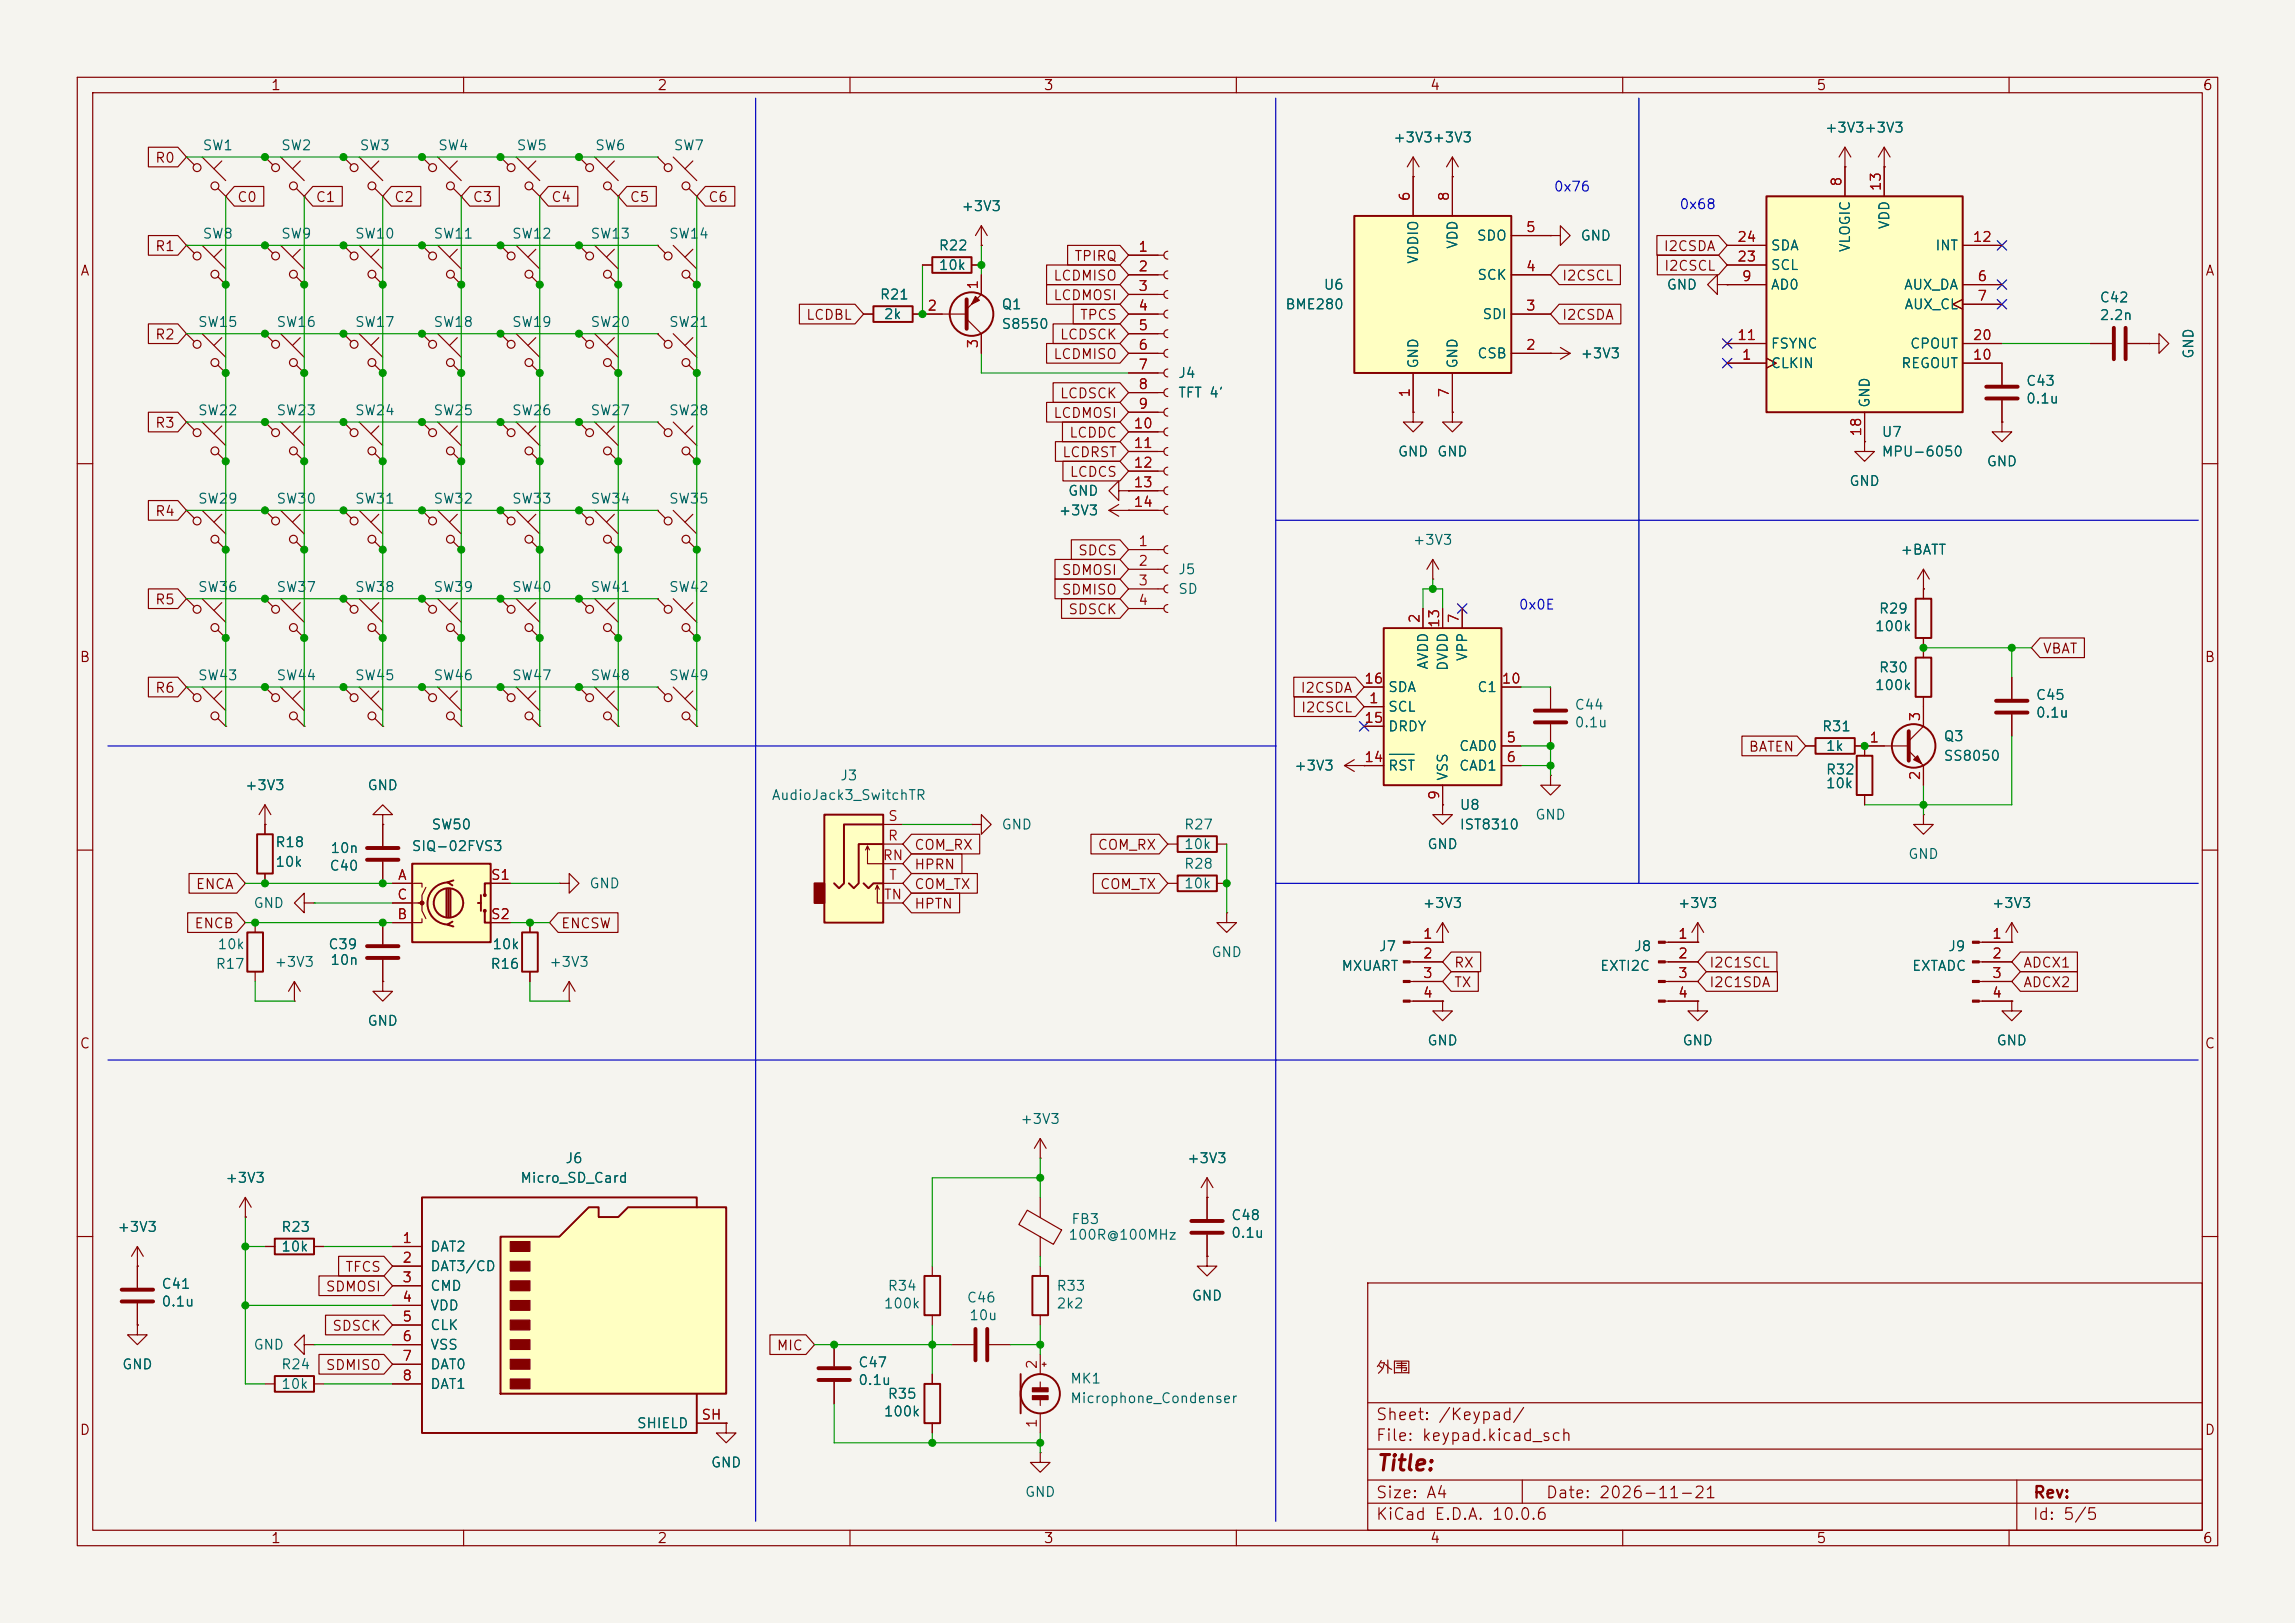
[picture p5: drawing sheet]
<svg xmlns="http://www.w3.org/2000/svg" width="297mm" height="210mm" viewBox="0 0 297 210" stroke-linecap="round" stroke-linejoin="round" font-family="sans-serif">
<defs><g id="words">
<text font-size="2" fill="#840000" x="178" y="190.8">Title:</text>
<g font-size="1.5" fill="#840000">
<text x="178" y="178.1">外围</text>
<text x="178" y="184.1">Sheet: /Keypad/</text>
<text x="178" y="186.8">File: keypad.kicad_sch</text>
<text x="178" y="197">KiCad E.D.A. 10.0.6</text>
<text x="178" y="194.2">Size: A4</text>
<text x="200" y="194.2">Date: 2026-11-21</text>
<text x="263" y="197">Id: 5/5</text>
<text x="263" y="194.2">Rev:</text>
</g>
<g font-size="1.3" fill="#840000">
<text x="35" y="12">1</text>
<text x="85" y="12">2</text>
<text x="135" y="12">3</text>
<text x="185" y="12">4</text>
<text x="235" y="12">5</text>
<text x="285" y="12">6</text>
<text x="20" y="21.4">R0</text>
<text x="30.6" y="26.5">C0</text>
<text x="40.8" y="26.5">C1</text>
<text x="50.9" y="26.5">C2</text>
<text x="61.1" y="26.5">C3</text>
<text x="71.3" y="26.5">C4</text>
<text x="81.4" y="26.5">C5</text>
<text x="91.6" y="26.5">C6</text>
<text x="10.3" y="36">A</text>
<text x="20" y="32.8">R1</text>
<text x="139" y="34.1">TPIRQ</text>
<text x="215.2" y="32.8">I2CSDA</text>
<text x="215.3" y="35.3">I2CSCL</text>
<text x="285.3" y="36">A</text>
<text x="104.2" y="41.7">LCDBL</text>
<text x="136.2" y="36.6">LCDMISO</text>
<text x="136.2" y="39.2">LCDMOSI</text>
<text x="139.7" y="41.7">TPCS</text>
<text x="202.1" y="36.6">I2CSCL</text>
<text x="202.1" y="41.7">I2CSDA</text>
<text x="20" y="44.2">R2</text>
<text x="136.2" y="46.8">LCDMISO</text>
<text x="137.1" y="44.2">LCDSCK</text>
<text x="137.1" y="51.9">LCDSCK</text>
<text x="20" y="55.7">R3</text>
<text x="136.2" y="54.4">LCDMOSI</text>
<text x="137.4" y="59.5">LCDRST</text>
<text x="138.3" y="56.9">LCDDC</text>
<text x="138.3" y="62">LCDCS</text>
<text x="20" y="67.1">R4</text>
<text x="137.3" y="74.7">SDMOSI</text>
<text x="137.3" y="77.3">SDMISO</text>
<text x="139.4" y="72.2">SDCS</text>
<text x="20" y="78.5">R5</text>
<text x="138.2" y="79.8">SDSCK</text>
<text x="10.2" y="86">B</text>
<text x="20" y="90">R6</text>
<text x="168.2" y="90">I2CSDA</text>
<text x="264.3" y="84.9">VBAT</text>
<text x="285.2" y="86">B</text>
<text x="168.3" y="92.5">I2CSCL</text>
<text x="226.2" y="97.6">BATEN</text>
<text x="118.2" y="112.8">HPRN</text>
<text x="118.2" y="110.3">COM_RX</text>
<text x="142" y="110.3">COM_RX</text>
<text x="25.3" y="115.4">ENCA</text>
<text x="118.2" y="117.9">HPTN</text>
<text x="118.2" y="115.4">COM_TX</text>
<text x="142.3" y="115.4">COM_TX</text>
<text x="25.1" y="120.4">ENCB</text>
<text x="72.5" y="120.4">ENCSW</text>
<text x="188.1" y="125.5">RX</text>
<text x="221.1" y="125.5">I2C1SCL</text>
<text x="261.8" y="125.5">ADCX1</text>
<text x="188.1" y="128.1">TX</text>
<text x="221.1" y="128.1">I2C1SDA</text>
<text x="261.8" y="128.1">ADCX2</text>
<text x="10.2" y="136">C</text>
<text x="285.2" y="136">C</text>
<text x="42.1" y="167.4">SDMOSI</text>
<text x="44.6" y="164.9">TFCS</text>
<text x="42.9" y="172.5">SDSCK</text>
<text x="42.1" y="177.6">SDMISO</text>
<text x="100.4" y="175">MIC</text>
<text x="10.2" y="186">D</text>
<text x="285.2" y="186">D</text>
<text x="35" y="200">1</text>
<text x="85" y="200">2</text>
<text x="135" y="200">3</text>
<text x="185" y="200">4</text>
<text x="235" y="200">5</text>
<text x="285" y="200">6</text>
</g>
<g font-size="1.3" fill="#006464">
<text x="236.1" y="17.5">+3V3+3V3</text>
<text x="26.1" y="19.8">SW1</text>
<text x="36.3" y="19.8">SW2</text>
<text x="46.5" y="19.8">SW3</text>
<text x="56.6" y="19.8">SW4</text>
<text x="66.8" y="19.8">SW5</text>
<text x="76.9" y="19.8">SW6</text>
<text x="87.1" y="19.8">SW7</text>
<text x="180.2" y="18.7">+3V3+3V3</text>
<text x="124.3" y="27.6">+3V3</text>
<text x="244.8" y="29.8" transform="rotate(-90 244.8 29.8)">VDD</text>
<text x="26.1" y="31.2">SW8</text>
<text x="36.3" y="31.2">SW9</text>
<text x="45.8" y="31.2">SW10</text>
<text x="56" y="31.2">SW11</text>
<text x="66.2" y="31.2">SW12</text>
<text x="76.3" y="31.2">SW13</text>
<text x="86.5" y="31.2">SW14</text>
<text x="121.4" y="32.7">R22</text>
<text x="121.4" y="35.3">10k</text>
<text x="183.8" y="34.2" transform="rotate(-90 183.8 34.2)">VDDIO</text>
<text x="188.9" y="32.3" transform="rotate(-90 188.9 32.3)">VDD</text>
<text x="191" y="31.4">SDO</text>
<text x="204.5" y="31.4">GND</text>
<text x="229.1" y="35.3">SCL</text>
<text x="229.1" y="32.7">SDA</text>
<text x="239.7" y="32.7" transform="rotate(-90 239.7 32.7)">VLOGIC</text>
<text x="250.4" y="32.7">INT</text>
<text x="113.8" y="39.1">R21</text>
<text x="114.3" y="41.6">2k</text>
<text x="129.5" y="40.3">Q1</text>
<text x="166.3" y="40.3">BME280</text>
<text x="171.2" y="37.8">U6</text>
<text x="191.1" y="36.5">SCK</text>
<text x="191.8" y="41.6">SDI</text>
<text x="215.6" y="37.8">GND</text>
<text x="229.1" y="37.8">AD0</text>
<text x="246.3" y="37.8">AUX_DA</text>
<text x="246.4" y="40.3">AUX_CL</text>
<text x="271.6" y="39.4">C42</text>
<text x="271.6" y="41.7">2.2n</text>
<text x="25.5" y="42.6">SW15</text>
<text x="35.7" y="42.6">SW16</text>
<text x="45.8" y="42.6">SW17</text>
<text x="56" y="42.6">SW18</text>
<text x="66.2" y="42.6">SW19</text>
<text x="76.3" y="42.6">SW20</text>
<text x="86.5" y="42.6">SW21</text>
<text x="129.5" y="42.9">S8550</text>
<text x="183.8" y="47.8" transform="rotate(-90 183.8 47.8)">GND</text>
<text x="188.9" y="47.8" transform="rotate(-90 188.9 47.8)">GND</text>
<text x="191.1" y="46.7">CSB</text>
<text x="204.5" y="46.7">+3V3</text>
<text x="229.1" y="48">CLKIN</text>
<text x="229.1" y="45.4">FSYNC</text>
<text x="245.9" y="48">REGOUT</text>
<text x="247.1" y="45.4">CPOUT</text>
<text x="284.2" y="46.5" transform="rotate(-90 284.2 46.5)">GND</text>
<text x="152.4" y="49.2">J4</text>
<text x="152.4" y="51.8">TFT 4'</text>
<text x="242.3" y="52.9" transform="rotate(-90 242.3 52.9)">GND</text>
<text x="262.1" y="50.2">C43</text>
<text x="262.1" y="52.5">0.1u</text>
<text x="25.5" y="54">SW22</text>
<text x="35.7" y="54">SW23</text>
<text x="45.8" y="54">SW24</text>
<text x="56" y="54">SW25</text>
<text x="66.2" y="54">SW26</text>
<text x="76.3" y="54">SW27</text>
<text x="86.5" y="54">SW28</text>
<text x="180.8" y="59.4">GND</text>
<text x="185.9" y="59.4">GND</text>
<text x="243.4" y="56.8">U7</text>
<text x="243.4" y="59.4">MPU-6050</text>
<text x="25.5" y="65.5">SW29</text>
<text x="35.7" y="65.5">SW30</text>
<text x="45.8" y="65.5">SW31</text>
<text x="56" y="65.5">SW32</text>
<text x="66.2" y="65.5">SW33</text>
<text x="76.3" y="65.5">SW34</text>
<text x="86.5" y="65.5">SW35</text>
<text x="138.1" y="64.5">GND</text>
<text x="239.2" y="63.2">GND</text>
<text x="257" y="60.7">GND</text>
<text x="136.9" y="67">+3V3</text>
<text x="182.8" y="70.8">+3V3</text>
<text x="25.5" y="76.9">SW36</text>
<text x="35.7" y="76.9">SW37</text>
<text x="45.8" y="76.9">SW38</text>
<text x="56" y="76.9">SW39</text>
<text x="66.2" y="76.9">SW40</text>
<text x="76.3" y="76.9">SW41</text>
<text x="86.5" y="76.9">SW42</text>
<text x="152.4" y="74.6">J5</text>
<text x="152.4" y="77.2">SD</text>
<text x="245.9" y="72.1">+BATT</text>
<text x="242.6" y="82">100k</text>
<text x="243.1" y="79.7">R29</text>
<text x="25.5" y="88.3">SW43</text>
<text x="35.7" y="88.3">SW44</text>
<text x="45.8" y="88.3">SW45</text>
<text x="56" y="88.3">SW46</text>
<text x="66.2" y="88.3">SW47</text>
<text x="76.3" y="88.3">SW48</text>
<text x="86.5" y="88.3">SW49</text>
<text x="179.6" y="89.9">SDA</text>
<text x="185.1" y="86.7" transform="rotate(-90 185.1 86.7)">AVDD</text>
<text x="187.7" y="86.9" transform="rotate(-90 187.7 86.9)">DVDD</text>
<text x="190.2" y="85.6" transform="rotate(-90 190.2 85.6)">VPP</text>
<text x="191.1" y="89.9">C1</text>
<text x="242.6" y="89.6">100k</text>
<text x="243.1" y="87.3">R30</text>
<text x="179.6" y="92.4">SCL</text>
<text x="179.6" y="94.9">DRDY</text>
<text x="203.7" y="92.1">C44</text>
<text x="203.7" y="94.4">0.1u</text>
<text x="235.7" y="94.9">R31</text>
<text x="263.4" y="90.9">C45</text>
<text x="263.4" y="93.2">0.1u</text>
<text x="108.6" y="101.3">J3</text>
<text x="167.4" y="100">+3V3</text>
<text x="179.6" y="100">RST</text>
<text x="187.7" y="101.1" transform="rotate(-90 187.7 101.1)">VSS</text>
<text x="188.7" y="97.5">CAD0</text>
<text x="188.7" y="100">CAD1</text>
<text x="236.2" y="100.5">R32</text>
<text x="236.2" y="97.5">1k</text>
<text x="251.4" y="96.2">Q3</text>
<text x="251.4" y="98.8">SS8050</text>
<text x="31.6" y="102.6">+3V3</text>
<text x="47.5" y="102.6">GND</text>
<text x="55.8" y="107.6">SW50</text>
<text x="99.8" y="103.8">AudioJack3_SwitchTR</text>
<text x="129.5" y="107.6">GND</text>
<text x="153.1" y="107.6">R27</text>
<text x="188.8" y="105.1">U8</text>
<text x="188.8" y="107.6">IST8310</text>
<text x="198.6" y="106.4">GND</text>
<text x="236.2" y="102.3">10k</text>
<text x="35.5" y="109.9">R18</text>
<text x="35.5" y="112.5">10k</text>
<text x="42.6" y="113">C40</text>
<text x="42.7" y="110.7">10n</text>
<text x="53.2" y="110.4">SIQ-02FVS3</text>
<text x="153.1" y="112.7">R28</text>
<text x="153.1" y="110.2">10k</text>
<text x="184.6" y="110.2">GND</text>
<text x="246.9" y="111.5">GND</text>
<text x="32.7" y="117.8">GND</text>
<text x="76.2" y="115.3">GND</text>
<text x="153.1" y="115.3">10k</text>
<text x="184" y="117.8">+3V3</text>
<text x="217" y="117.8">+3V3</text>
<text x="257.7" y="117.8">+3V3</text>
<text x="27.8" y="125.7">R17</text>
<text x="28.1" y="123.1">10k</text>
<text x="35.4" y="125.4">+3V3</text>
<text x="42.4" y="123.1">C39</text>
<text x="42.7" y="125.2">10n</text>
<text x="63.4" y="125.7">R16</text>
<text x="63.6" y="123.1">10k</text>
<text x="71" y="125.4">+3V3</text>
<text x="156.7" y="124.2">GND</text>
<text x="173.5" y="125.9">MXUART</text>
<text x="178.4" y="123.4">J7</text>
<text x="207" y="125.9">EXTI2C</text>
<text x="211.4" y="123.4">J8</text>
<text x="247.3" y="125.9">EXTADC</text>
<text x="252" y="123.4">J9</text>
<text x="47.5" y="133">GND</text>
<text x="184.6" y="135.6">GND</text>
<text x="217.6" y="135.6">GND</text>
<text x="258.3" y="135.6">GND</text>
<text x="132" y="145.7">+3V3</text>
<text x="29.1" y="153.4">+3V3</text>
<text x="67.2" y="153.4">Micro_SD_Card</text>
<text x="73.1" y="150.8">J6</text>
<text x="153.5" y="150.8">+3V3</text>
<text x="15.1" y="159.7">+3V3</text>
<text x="36.3" y="159.7">R23</text>
<text x="138.2" y="160.7">100R@100MHz</text>
<text x="138.6" y="158.7">FB3</text>
<text x="159.2" y="158.2">C48</text>
<text x="159.2" y="160.5">0.1u</text>
<text x="20.8" y="167.1">C41</text>
<text x="36.3" y="162.3">10k</text>
<text x="55.6" y="162.3">DAT2</text>
<text x="55.6" y="164.8">DAT3/CD</text>
<text x="55.6" y="167.3">CMD</text>
<text x="114.8" y="167.3">R34</text>
<text x="136.6" y="167.3">R33</text>
<text x="20.8" y="169.4">0.1u</text>
<text x="55.6" y="169.9">VDD</text>
<text x="55.6" y="172.4">CLK</text>
<text x="114.3" y="169.6">100k</text>
<text x="125" y="168.9">C46</text>
<text x="125.3" y="171.1">10u</text>
<text x="136.6" y="169.6">2k2</text>
<text x="154.1" y="168.6">GND</text>
<text x="15.7" y="177.5">GND</text>
<text x="32.7" y="175">GND</text>
<text x="36.3" y="177.5">R24</text>
<text x="55.6" y="175">VSS</text>
<text x="55.6" y="177.5">DAT0</text>
<text x="111" y="177.2">C47</text>
<text x="111" y="179.5">0.1u</text>
<text x="138.4" y="179.3">MK1</text>
<text x="36.3" y="180">10k</text>
<text x="55.6" y="180">DAT1</text>
<text x="82.3" y="185.1">SHIELD</text>
<text x="114.3" y="183.6">100k</text>
<text x="114.8" y="181.3">R35</text>
<text x="138.4" y="181.9">Microphone_Condenser</text>
<text x="91.9" y="190.2">GND</text>
<text x="132.6" y="194">GND</text>
</g>
<g font-size="1.3" fill="#a90000">
<text x="182.7" y="26.1" transform="rotate(-90 182.7 26.1)">6</text>
<text x="187.8" y="26.1" transform="rotate(-90 187.8 26.1)">8</text>
<text x="238.6" y="24.2" transform="rotate(-90 238.6 24.2)">8</text>
<text x="243.7" y="24.8" transform="rotate(-90 243.7 24.8)">13</text>
<text x="147.2" y="32.9">1</text>
<text x="147.2" y="35.4">2</text>
<text x="197.4" y="35.4">4</text>
<text x="197.4" y="30.3">5</text>
<text x="224.7" y="34.2">23</text>
<text x="224.7" y="31.6">24</text>
<text x="255.2" y="31.6">12</text>
<text x="119.9" y="40.5">2</text>
<text x="126.9" y="37.6" transform="rotate(-90 126.9 37.6)">1</text>
<text x="147.2" y="38">3</text>
<text x="147.2" y="40.5">4</text>
<text x="197.4" y="40.5">3</text>
<text x="225.3" y="36.7">9</text>
<text x="255.8" y="36.7">6</text>
<text x="255.8" y="39.2">7</text>
<text x="126.9" y="45.2" transform="rotate(-90 126.9 45.2)">3</text>
<text x="147.2" y="43">5</text>
<text x="147.2" y="45.6">6</text>
<text x="197.4" y="45.6">2</text>
<text x="224.7" y="44.3">11</text>
<text x="225.3" y="46.9">1</text>
<text x="255.2" y="46.9">10</text>
<text x="255.2" y="44.3">20</text>
<text x="147.2" y="48.1">7</text>
<text x="147.2" y="50.7">8</text>
<text x="147.2" y="53.2">9</text>
<text x="182.7" y="51.5" transform="rotate(-90 182.7 51.5)">1</text>
<text x="187.8" y="51.5" transform="rotate(-90 187.8 51.5)">7</text>
<text x="146.6" y="55.7">10</text>
<text x="146.6" y="58.3">11</text>
<text x="241.2" y="56.6" transform="rotate(-90 241.2 56.6)">18</text>
<text x="146.6" y="60.8">12</text>
<text x="146.6" y="63.4">13</text>
<text x="146.6" y="65.9">14</text>
<text x="147.2" y="71">1</text>
<text x="147.2" y="73.5">2</text>
<text x="147.2" y="76.1">3</text>
<text x="147.2" y="78.6">4</text>
<text x="184" y="80.7" transform="rotate(-90 184 80.7)">2</text>
<text x="186.6" y="81.3" transform="rotate(-90 186.6 81.3)">13</text>
<text x="189.1" y="80.7" transform="rotate(-90 189.1 80.7)">7</text>
<text x="176.5" y="88.8">16</text>
<text x="194.2" y="88.8">10</text>
<text x="176.5" y="93.8">15</text>
<text x="177.1" y="91.3">1</text>
<text x="248.8" y="93.4" transform="rotate(-90 248.8 93.4)">3</text>
<text x="176.5" y="98.9">14</text>
<text x="194.8" y="96.4">5</text>
<text x="194.8" y="98.9">6</text>
<text x="241.8" y="96.4">1</text>
<text x="248.8" y="101.1" transform="rotate(-90 248.8 101.1)">2</text>
<text x="114.8" y="106.5">S</text>
<text x="186.6" y="103.6" transform="rotate(-90 186.6 103.6)">9</text>
<text x="114.1" y="111.6">RN</text>
<text x="114.8" y="109.1">R</text>
<text x="51.3" y="119.2">B</text>
<text x="51.3" y="116.7">C</text>
<text x="51.4" y="114.2">A</text>
<text x="63.4" y="114.2">S1</text>
<text x="63.4" y="119.2">S2</text>
<text x="114.3" y="116.7">TN</text>
<text x="115" y="114.2">T</text>
<text x="184.1" y="121.8">1</text>
<text x="184.1" y="124.3">2</text>
<text x="217.1" y="121.8">1</text>
<text x="217.1" y="124.3">2</text>
<text x="257.7" y="121.8">1</text>
<text x="257.7" y="124.3">2</text>
<text x="184.1" y="126.9">3</text>
<text x="184.1" y="129.4">4</text>
<text x="217.1" y="126.9">3</text>
<text x="217.1" y="129.4">4</text>
<text x="257.7" y="126.9">3</text>
<text x="257.7" y="129.4">4</text>
<text x="52" y="161.2">1</text>
<text x="52" y="163.7">2</text>
<text x="52" y="166.2">3</text>
<text x="52" y="168.8">4</text>
<text x="52" y="171.3">5</text>
<text x="52" y="173.9">6</text>
<text x="52" y="176.4">7</text>
<text x="52" y="178.9">8</text>
<text x="134.5" y="177.3" transform="rotate(-90 134.5 177.3)">2</text>
<text x="90.7" y="184">SH</text>
<text x="134.5" y="184.9" transform="rotate(-90 134.5 184.9)">1</text>
</g>
<g font-size="1.3" fill="#0000c2">
<text x="201" y="25.1">0x76</text>
<text x="217.3" y="27.4">0x68</text>
<text x="196.5" y="79.2">0x0E</text>
</g>
</g></defs>
<path d="M0 0h297v210h-297z" fill="#f5f4ef" stroke="#f5f4ef" stroke-width=".13"/>
<g fill="none" stroke="#840000" stroke-width=".15">
<path d="M10 10h277v190h-277zM12 12h273v186h-273zM60 10v2M110 10v2M160 10v2M210 10v2M260 10v2M10 60h2M285 60h2M10 110h2M285 110h2M10 160h2"/>
<path d="M177 166h108v32h-108zM285 160h2M60 198v2M110 198v2M160 198v2M177 194.5h108M177 191.5h108M177 187.5h108M177 181.5h108M197 191.5v3M210 198v2M260 198v2"/>
<path d="M261 191.5v6.5"/>
</g>
<path d="M228.6 25.4h25.4v27.9h-25.4z" fill="#ffffc2"/>
<path d="M228.6 25.4h25.4v27.9h-25.4zM247.9 77.5h2v5.1h-2z" fill="none" stroke="#840000" stroke-width=".25"/>
<g fill="none" stroke="#840000" stroke-width=".15">
<path d="M238.8 19.1v6.3M238.8 19.1l-.8 1.2M238.8 19.1l.7 1.2M243.8 19.1v6.3M243.8 19.1l-.7 1.2M243.8 19.1l.8 1.2M34.3 31.8l1 1M34.3 31.8h.1M34.3 20.3l1 1M34.3 20.3h.1M36.3 31.8l3.1 3M36.3 20.3l3.1 3.1"/>
<path d="M38.4 35.8l1 1M38.4 24.4l1 1M38.9 32.3l-1.1 1M38.9 20.8l-1.1 1M39.4 36.8h.1M39.4 25.4h.1M222.2 36.8v-1.2l-1.2 1.2 1.2 1.3v-1.3h1.3M223.5 36.8h.1M223.5 36.8h5.1M223.5 31.8h5.1M223.5 34.3h5.1M238.8 21.6h.1"/>
<path d="M243.8 21.6h.1M254 38.7l-1.3 .7 1.3 .6M254 36.8h5.1M254 39.4h5.1M254 31.8h5.1M24.1 54.6l1 1M24.1 54.6h.1M26.2 54.6l3 3.1M28.2 58.7l1 1M28.7 55.1l-1 1M29.2 59.7h.1M54.6 54.6l1 1"/>
<path d="M54.6 54.6h.1M56.6 54.6l3.1 3.1M58.7 58.7l1 1M59.2 55.1l-1 1M59.7 59.7h.1M64.8 54.6l1 1M64.8 54.6h.1M66.8 54.6l3 3.1M68.8 58.7l1 1M69.3 55.1l-1 1M69.8 59.7h.1M74.9 54.6l1 1"/>
<path d="M74.9 54.6h.1M74.9 43.2l1 1M74.9 43.2h.1M77 54.6l3 3.1M77 43.2l3 3M79 58.7l1 1M79 47.2l1 1.1M79.5 55.1l-1 1M79.5 43.7l-1 1M80 59.7h.1M80 48.3h.1M85.1 54.6l1 1"/>
<path d="M85.1 54.6h.1M85.1 43.2l1 1M85.1 43.2h.1M87.1 54.6l3.1 3.1M87.1 43.2l3.1 3M89.2 58.7l1 1M89.2 47.2l1 1.1M89.7 55.1l-1.1 1M89.7 43.7l-1.1 1M90.2 59.7h.1M90.2 48.3h.1M223.5 47h5.1"/>
<path d="M223.5 44.5h5.1M228.6 46.4l1.3 .6-1.3 .6M241.3 57.2v1.2h1.3l-1.3 1.3-1.3-1.3h1.3M241.3 57.2h.1M241.3 53.3v3.9M254 47h5.1v2.8M254 44.5h5.1M259.1 54.6v1.3h1.2l-1.2 1.3-1.3-1.3h1.3M259.1 54.6h.1M259.1 51.8v2.8M278.1 44.5h1.3v-1.3l1.3 1.3-1.3 1.2v-1.2M278.1 44.5h.1"/>
<path d="M44.4 77.5l1.1 1M44.4 77.5h.1M46.5 77.5l3 3M49 78l-1 1M74.9 66l1 1.1M74.9 66h.1M77 66l3 3.1M79 70.1l1 1M79.5 66.5l-1 1.1M80 71.1h.1M85.1 66l1 1.1M85.1 66h.1"/>
<path d="M87.1 66l3.1 3.1M89.2 70.1l1 1M89.7 66.5l-1.1 1.1M90.2 71.1h.1M248.9 76.2v1.3M48.5 81.5l1 1.1M49.5 82.6h.1M248.9 82.6v1.2"/>
<circle cx="35.7" cy="33.1" r=".51"/>
<circle cx="35.7" cy="21.7" r=".51"/>
<circle cx="38" cy="35.5" r=".51"/>
<circle cx="38" cy="24.1" r=".51"/>
<circle cx="25.5" cy="56" r=".51"/>
<circle cx="27.8" cy="58.3" r=".51"/>
<circle cx="56" cy="56" r=".51"/>
<circle cx="58.3" cy="58.3" r=".51"/>
<circle cx="66.1" cy="56" r=".51"/>
<circle cx="68.5" cy="58.3" r=".51"/>
<circle cx="76.3" cy="44.6" r=".51"/>
<circle cx="76.3" cy="56" r=".51"/>
<circle cx="78.6" cy="58.3" r=".51"/>
<circle cx="78.6" cy="46.9" r=".51"/>
<circle cx="86.5" cy="56" r=".51"/>
<circle cx="86.5" cy="44.6" r=".51"/>
<circle cx="88.8" cy="46.9" r=".51"/>
<circle cx="88.8" cy="58.3" r=".51"/>
<circle cx="45.8" cy="78.8" r=".51"/>
<circle cx="76.3" cy="67.4" r=".51"/>
<circle cx="78.6" cy="69.8" r=".51"/>
<circle cx="86.5" cy="67.4" r=".51"/>
<circle cx="88.8" cy="69.8" r=".51"/>
<circle cx="48.1" cy="81.2" r=".51"/>
</g>
<path d="M257 50h4.1M257 51.6h4.1" fill="none" stroke="#840000" stroke-width=".51"/>
<path d="M64.8 160h7.6l3.8-3.8h1.3v1.3h2.5l1.3-1.3h12.7v24.1h-29.2z" fill="#ffffc2"/>
<path d="M32 120.7h2v5h-2zM67.6 120.7h2v5h-2zM90.2 156.2v-1.3h-35.6v30.5h35.6v-5.1M35.6 178.1h5v2h-5zM64.8 160h7.6l3.8-3.8h1.3v1.3h2.5l1.3-1.3h12.7v24.1h-29.2zM119.6 165.1h2.1v5.1h-2.1zM119.6 179.1h2.1v5.1h-2.1z" fill="none" stroke="#840000" stroke-width=".25"/>
<g fill="#840000" stroke="#840000" stroke-width=".15">
<path d="M66 160.7h2.6v1.2h-2.6z"/>
<path d="M66 163.2h2.6v1.3h-2.6z"/>
<path d="M66 165.7h2.6v1.3h-2.6z"/>
<path d="M66 168.3h2.6v1.2h-2.6z"/>
<path d="M66 170.8h2.6v1.3h-2.6z"/>
<path d="M66 173.4h2.6v1.2h-2.6z"/>
<path d="M66 175.9h2.6v1.3h-2.6z"/>
<path d="M66 178.4h2.6v1.3h-2.6z"/>
</g>
<g fill="none" stroke="#840000" stroke-width=".15">
<path d="M24.1 20.3l1 1M24.1 20.3h.1M26.2 20.3l3 3.1M28.2 24.4l1 1M28.7 20.8l-1 1M29.2 25.4h.1M64.8 20.3l1 1M64.8 20.3h.1M64.8 31.8l1 1M64.8 31.8h.1M66.8 20.3l3 3.1M66.8 31.8l3 3"/>
<path d="M68.8 24.4l1 1M68.8 35.8l1 1M69.3 20.8l-1 1M69.3 32.3l-1 1M69.8 25.4h.1M69.8 36.8h.1M74.9 31.8l1 1M74.9 31.8h.1M74.9 20.3l1 1M74.9 20.3h.1M77 31.8l3 3M77 20.3l3 3.1"/>
<path d="M79 35.8l1 1M79 24.4l1 1M79.5 32.3l-1 1M79.5 20.8l-1 1M80 36.8h.1M80 25.4h.1M85.1 31.8l1 1M85.1 31.8h.1M85.1 20.3l1 1M85.1 20.3h.1M87.1 31.8l3.1 3M87.1 20.3l3.1 3.1"/>
<path d="M89.2 35.8l1 1M89.2 24.4l1 1M89.7 32.3l-1.1 1M89.7 20.8l-1.1 1M90.2 36.8h.1M90.2 25.4h.1M200.7 30.5h1.2v-1.3l1.3 1.3-1.3 1.3v-1.3M200.7 30.5h.1M44.4 54.6l1.1 1M44.4 54.6h.1M46.5 54.6l3 3.1M48.5 58.7l1 1"/>
<path d="M49 55.1l-1 1M49.5 59.7h.1M54.6 43.2l1 1M54.6 43.2h.1M56.6 43.2l3.1 3M58.7 47.2l1 1.1M59.2 43.7l-1 1M59.7 48.3h.1M64.8 43.2l1 1M64.8 43.2h.1M66.8 43.2l3 3M68.8 47.2l1 1.1"/>
<path d="M69.3 43.7l-1 1M69.8 48.3h.1M200.7 45.7h.1M200.7 45.7h2.5M201.9 45l1.3 .7M203.2 45.7l-1.3 .8M270.5 44.5h2.8M275.3 44.5h2.8M54.6 66l1 1.1M54.6 66h.1M56.6 66l3.1 3.1M58.7 70.1l1 1"/>
<path d="M59.2 66.5l-1 1.1M59.7 71.1h.1M64.8 66l1 1.1M64.8 66h.1M66.8 66l3 3.1M68.8 70.1l1 1M69.3 66.5l-1 1.1M69.8 71.1h.1M248.9 76.2h.1M248.9 73.7l-.7 1.2M248.9 73.7l.8 1.2M248.9 73.7v2.5"/>
<path d="M24.1 88.9l1 1M24.1 88.9h.1M26.2 88.9l3 3M28.2 93l1 1M28.7 89.4l-1 1M29.2 94h.1M33 119.4v1.3M39.4 116.8v-1.2l-1.3 1.2 1.3 1.3v-1.3h1.2M40.6 116.8h.1M49.5 119.4v2.8M68.6 119.4v1.3M33 125.7v1.3"/>
<path d="M38.1 129.5h.1M38.1 127l-.8 1.3M38.1 127l.8 1.3M38.1 127v2.5M49.5 124.2v2.8M68.6 125.7v1.3M73.7 129.5h.1M73.7 127l-.8 1.3M73.7 127l.7 1.3M73.7 127v2.5M34.3 179.1h1.3M40.6 179.1h1.3"/>
<path d="M50.8 161.3h3.8M50.8 163.8h3.8M50.8 166.4h3.8M50.8 168.9h3.8M50.8 171.5h3.8M50.8 174h3.8M50.8 176.5h3.8M50.8 179.1h3.8M120.6 163.8v1.3M120.6 170.2v1.3M120.6 177.8v1.3M90.2 184.2h3.8"/>
<path d="M94 184.2v1.2h1.2l-1.2 1.3-1.3-1.3h1.3M94 184.2h.1M120.6 184.2v1.2"/>
<circle cx="25.5" cy="21.7" r=".51"/>
<circle cx="27.8" cy="24.1" r=".51"/>
<circle cx="66.1" cy="33.1" r=".51"/>
<circle cx="66.1" cy="21.7" r=".51"/>
<circle cx="68.5" cy="35.5" r=".51"/>
<circle cx="68.5" cy="24.1" r=".51"/>
<circle cx="76.3" cy="33.1" r=".51"/>
<circle cx="76.3" cy="21.7" r=".51"/>
<circle cx="78.6" cy="35.5" r=".51"/>
<circle cx="78.6" cy="24.1" r=".51"/>
<circle cx="86.5" cy="33.1" r=".51"/>
<circle cx="86.5" cy="21.7" r=".51"/>
<circle cx="88.8" cy="24.1" r=".51"/>
<circle cx="88.8" cy="35.5" r=".51"/>
<circle cx="45.8" cy="56" r=".51"/>
<circle cx="48.1" cy="58.3" r=".51"/>
<circle cx="56" cy="44.6" r=".51"/>
<circle cx="58.3" cy="46.9" r=".51"/>
<circle cx="66.1" cy="44.6" r=".51"/>
<circle cx="68.5" cy="46.9" r=".51"/>
<circle cx="56" cy="67.4" r=".51"/>
<circle cx="58.3" cy="69.8" r=".51"/>
<circle cx="66.1" cy="67.4" r=".51"/>
<circle cx="68.5" cy="69.8" r=".51"/>
<circle cx="25.5" cy="90.3" r=".51"/>
<circle cx="27.8" cy="92.6" r=".51"/>
</g>
<path d="M273.6 42.4v4.1M275.1 42.4v4.1M47.5 122.4h4.1M47.5 124h4.1" fill="none" stroke="#840000" stroke-width=".51"/>
<path d="M53.3 111.8h10.2v10.1h-10.2z" fill="#ffffc2"/>
<g fill="none" stroke="#840000" stroke-width=".25">
<path d="M33.3 108h2v5h-2zM53.3 111.8h10.2v10.1h-10.2zM57.8 115.1v3.5M58 114.2a2.73 2.73 0 0 0-2.7 2.7 2.73 2.73 0 0 0 2.7 2.7M58 115.1v3.5M58.3 115.1v3.5M58.5 119.3l-.6 .3 .8 .3M58.7 113.9l-.8 .3 .6 .4M61.8 116.8h.4M62.2 115.8v2.1M62.7 117.9v1.5h.8M63.5 114.3h-.8v1.5"/>
<circle cx="58" cy="116.8" r="1.9"/>
<circle cx="62.7" cy="117.9" r=".13"/>
<circle cx="62.7" cy="115.8" r=".13"/>
</g>
<g fill="none" stroke="#840000" stroke-width=".15">
<path d="M24.1 31.8l1 1M24.1 31.8h.1M26.2 31.8l3 3M28.2 35.8l1 1M28.7 32.3l-1 1M29.2 36.8h.1M44.4 31.8l1.1 1M44.4 31.8h.1M44.4 20.3l1.1 1M44.4 20.3h.1M46.5 31.8l3 3M46.5 20.3l3 3.1"/>
<path d="M48.5 35.8l1 1M48.5 24.4l1 1M49 32.3l-1 1M49 20.8l-1 1M49.5 36.8h.1M49.5 25.4h.1M54.6 20.3l1 1M54.6 20.3h.1M54.6 31.8l1 1M54.6 31.8h.1M56.6 20.3l3.1 3.1M56.6 31.8l3.1 3"/>
<path d="M58.7 24.4l1 1M58.7 35.8l1 1M59.2 20.8l-1 1M59.2 32.3l-1 1M59.7 25.4h.1M59.7 36.8h.1M24.1 43.2l1 1M24.1 43.2h.1M26.2 43.2l3 3M28.2 47.2l1 1.1M28.7 43.7l-1 1M29.2 48.3h.1"/>
<path d="M34.3 54.6l1 1M34.3 54.6h.1M34.3 43.2l1 1M34.3 43.2h.1M36.3 54.6l3.1 3.1M36.3 43.2l3.1 3M38.4 58.7l1 1M38.4 47.2l1 1.1M38.9 55.1l-1.1 1M38.9 43.7l-1.1 1M39.4 59.7h.1M39.4 48.3h.1"/>
<path d="M44.4 43.2l1.1 1M44.4 43.2h.1M46.5 43.2l3 3M48.5 47.2l1 1.1M49 43.7l-1 1M49.5 48.3h.1M182.9 53.3v1.3h1.2l-1.2 1.3-1.3-1.3h1.3M182.9 53.3h.1M24.1 77.5l1 1M24.1 77.5h.1M24.1 66l1 1.1M24.1 66h.1"/>
<path d="M26.2 77.5l3 3M26.2 66l3 3.1M28.2 70.1l1 1M28.7 78l-1 1M28.7 66.5l-1 1.1M29.2 71.1h.1M34.3 77.5l1 1M34.3 77.5h.1M34.3 66l1 1.1M34.3 66h.1M36.3 77.5l3.1 3M36.3 66l3.1 3.1"/>
<path d="M38.4 70.1l1 1M38.9 78l-1.1 1M38.9 66.5l-1.1 1.1M39.4 71.1h.1M44.4 66l1.1 1.1M44.4 66h.1M46.5 66l3 3.1M48.5 70.1l1 1M49 66.5l-1 1.1M49.5 71.1h.1M54.6 77.5l1 1M54.6 77.5h.1"/>
<path d="M56.6 77.5l3.1 3M59.2 78l-1 1M64.8 77.5l1 1M64.8 77.5h.1M66.8 77.5l3 3M69.3 78l-1 1M74.9 77.5l1 1M74.9 77.5h.1M77 77.5l3 3M79.5 78l-1 1M85.1 77.5l1 1M85.1 77.5h.1"/>
<path d="M87.1 77.5l3.1 3M89.7 78l-1.1 1M28.2 81.5l1 1.1M29.2 82.6h.1M34.3 88.9l1 1M34.3 88.9h.1M36.3 88.9l3.1 3M38.4 93l1 1M38.4 81.5l1 1.1M38.9 89.4l-1.1 1M39.4 94h.1M39.4 82.6h.1"/>
<path d="M44.4 88.9l1.1 1M44.4 88.9h.1M46.5 88.9l3 3M48.5 93l1 1M49 89.4l-1 1M49.5 94h.1M54.6 88.9l1 1M54.6 88.9h.1M56.6 88.9l3.1 3M58.7 81.5l1 1.1M58.7 93l1 1M59.2 89.4l-1 1"/>
<path d="M59.7 82.6h.1M59.7 94h.1M64.8 88.9l1 1M64.8 88.9h.1M66.8 88.9l3 3M68.8 81.5l1 1.1M68.8 93l1 1M69.3 89.4l-1 1M69.8 82.6h.1M69.8 94h.1M74.9 88.9l1 1M74.9 88.9h.1"/>
<path d="M77 88.9l3 3M79 81.5l1 1.1M79 93l1 1M79.5 89.4l-1 1M80 82.6h.1M80 94h.1M85.1 88.9l1 1M85.1 88.9h.1M87.1 88.9l3.1 3M89.2 81.5l1 1.1M89.2 93l1 1M89.7 89.4l-1.1 1"/>
<path d="M90.2 82.6h.1M90.2 94h.1M34.3 106.7h.1M34.3 104.1v3.9M34.3 113v1.3M34.3 104.1l-.8 1.3M34.3 104.1l.8 1.3M49.5 105.4h1.3l-1.3-1.3-1.2 1.3h1.2v1.3M49.5 106.7h.1M49.5 106.7v2.8M49.5 111.5v2.8M50.8 114.3h3.8v.5"/>
<path d="M50.8 116.8h3.8v1.1l.5 1M54.6 118.9v.5h-3.8M55.1 114.8l-.5 1v1h-.5M63.5 114.3h2.5M63.5 119.4h2.5M72.4 114.3h1.3v-1.3l1.2 1.3-1.2 1.3v-1.3M72.4 114.3h.1M107.9 174v2.8M107.9 178.8v2.8M123.2 174h2.8M128 174h2.8"/>
<circle cx="25.5" cy="33.1" r=".51"/>
<circle cx="27.8" cy="35.5" r=".51"/>
<circle cx="45.8" cy="33.1" r=".51"/>
<circle cx="45.8" cy="21.7" r=".51"/>
<circle cx="48.1" cy="24.1" r=".51"/>
<circle cx="48.1" cy="35.5" r=".51"/>
<circle cx="56" cy="33.1" r=".51"/>
<circle cx="56" cy="21.7" r=".51"/>
<circle cx="58.3" cy="35.5" r=".51"/>
<circle cx="58.3" cy="24.1" r=".51"/>
<circle cx="25.5" cy="44.6" r=".51"/>
<circle cx="27.8" cy="46.9" r=".51"/>
<circle cx="35.7" cy="44.6" r=".51"/>
<circle cx="35.7" cy="56" r=".51"/>
<circle cx="38" cy="58.3" r=".51"/>
<circle cx="38" cy="46.9" r=".51"/>
<circle cx="45.8" cy="44.6" r=".51"/>
<circle cx="48.1" cy="46.9" r=".51"/>
<circle cx="25.5" cy="67.4" r=".51"/>
<circle cx="25.5" cy="78.8" r=".51"/>
<circle cx="27.8" cy="69.8" r=".51"/>
<circle cx="35.7" cy="67.4" r=".51"/>
<circle cx="35.7" cy="78.8" r=".51"/>
<circle cx="38" cy="69.8" r=".51"/>
<circle cx="45.8" cy="67.4" r=".51"/>
<circle cx="48.1" cy="69.8" r=".51"/>
<circle cx="56" cy="78.8" r=".51"/>
<circle cx="66.1" cy="78.8" r=".51"/>
<circle cx="76.3" cy="78.8" r=".51"/>
<circle cx="86.5" cy="78.8" r=".51"/>
<circle cx="27.8" cy="81.2" r=".51"/>
<circle cx="35.7" cy="90.3" r=".51"/>
<circle cx="38" cy="92.6" r=".51"/>
<circle cx="38" cy="81.2" r=".51"/>
<circle cx="45.8" cy="90.3" r=".51"/>
<circle cx="48.1" cy="92.6" r=".51"/>
<circle cx="56" cy="90.3" r=".51"/>
<circle cx="58.3" cy="81.2" r=".51"/>
<circle cx="58.3" cy="92.6" r=".51"/>
<circle cx="66.1" cy="90.3" r=".51"/>
<circle cx="68.5" cy="81.2" r=".51"/>
<circle cx="68.5" cy="92.6" r=".51"/>
<circle cx="76.3" cy="90.3" r=".51"/>
<circle cx="78.6" cy="92.6" r=".51"/>
<circle cx="78.6" cy="81.2" r=".51"/>
<circle cx="86.5" cy="90.3" r=".51"/>
<circle cx="88.8" cy="92.6" r=".51"/>
<circle cx="88.8" cy="81.2" r=".51"/>
</g>
<circle cx="54.6" cy="116.8" r=".25" fill="#840000" stroke="#840000" stroke-width=".15"/>
<path d="M47.5 111.3h4.1M47.5 109.7h4.1M105.9 177h4.1M105.9 178.6h4.1M126.2 172v4M127.8 172v4" fill="none" stroke="#840000" stroke-width=".51"/>
<path d="M179.1 81.3h15.2v20.3h-15.2z" fill="#ffffc2"/>
<g fill="none" stroke="#840000" stroke-width=".25">
<path d="M113 39.6h5.1v2.1h-5.1zM120.6 33.3h5.1v2h-5.1zM179.1 81.3h15.2v20.3h-15.2z"/>
<circle cx="125.7" cy="40.6" r="2.82"/>
</g>
<g fill="none" stroke="#840000" stroke-width=".15">
<path d="M119.4 34.3h1.2M125.7 34.3h1.3M127 35.6v2.5l-1.9 1.9M146 33h4.6M146 35.6h4.6M146 38.1h4.6M151.1 32.5a.51 .51 0 0 0-.5 .5 .51 .51 0 0 0 .5 .5M151.1 35.1a.51 .51 0 0 0-.5 .5 .51 .51 0 0 0 .5 .5M151.1 37.6a.51 .51 0 0 0-.5 .5 .51 .51 0 0 0 .5 .5M188 22.9h.1M188 20.3l-.8 1.3M188 20.3l.7 1.3"/>
<path d="M188 20.3v2.6M111.8 40.6h1.2M118.1 40.6h7M125.1 41.3l1.9 1.9v2.5M146 40.6h4.6M146 43.2h4.6M146 45.7h4.6M146 48.3h4.6M146 50.8h4.6M146 53.3h4.6M146 55.9h4.6M146 58.4h4.6"/>
<path d="M151.1 40.1a.51 .51 0 0 0-.5 .5 .51 .51 0 0 0 .5 .5M151.1 42.7a.51 .51 0 0 0-.5 .5 .51 .51 0 0 0 .5 .5M151.1 45.2a.51 .51 0 0 0-.5 .5 .51 .51 0 0 0 .5 .5M151.1 47.8a.51 .51 0 0 0-.5 .5 .51 .51 0 0 0 .5 .5M151.1 50.3a.51 .51 0 0 0-.5 .5 .51 .51 0 0 0 .5 .5M151.1 52.8a.51 .51 0 0 0-.5 .5 .51 .51 0 0 0 .5 .5M151.1 55.4a.51 .51 0 0 0-.5 .5 .51 .51 0 0 0 .5 .5M151.1 57.9a.51 .51 0 0 0-.5 .5 .51 .51 0 0 0 .5 .5M188 53.3v1.3h1.2l-1.2 1.3-1.3-1.3h1.3M188 53.3h.1M143.5 66l1.3 .8M143.5 66h7.1"/>
<path d="M144.8 65.3l-1.3 .7M146 66h.1M146 61h4.6M146 63.5h4.6M151.1 60.5a.51 .51 0 0 0-.5 .5 .51 .51 0 0 0 .5 .5M151.1 63a.51 .51 0 0 0-.5 .5 .51 .51 0 0 0 .5 .5M151.1 65.5a.51 .51 0 0 0-.5 .5 .51 .51 0 0 0 .5 .5M184.1 78.7v2.6M185.4 74.9h.1M185.4 72.4l-.7 1.3M185.4 72.4l.8 1.3M185.4 72.4v2.5"/>
<path d="M186.7 78.7v2.6M189.2 78.7v2.6M174 99.1h5.1M174 99.1l1.3 .7M175.3 98.3l-1.3 .8M176.5 99.1h.1M176.5 91.4h2.6M176.5 88.9h2.6M176.5 94h2.6M194.3 96.5h2.5M194.3 99.1h2.5M194.3 88.9h2.5"/>
<path d="M200.7 88.9v2.8M200.7 93.7v2.8M186.7 104.1v1.3h1.3l-1.3 1.3-1.3-1.3h1.3M186.7 104.1h.1M186.7 101.6v2.5M200.7 100.3v1.3h1.2l-1.2 1.3-1.3-1.3h1.3M200.7 100.3h.1M248.9 105.4v1.3h1.3l-1.3 1.3-1.3-1.3h1.3M248.9 105.4h.1M260.3 119.4l-.7 1.3M260.3 119.4l.8 1.3M260.3 119.4v2.5"/>
<path d="M260.3 121.9h.1M132.9 156.6l4.5 2.6-1.1 1.8-4.4-2.6zM134.6 154.9v2.6M134.6 160v2.6"/>
</g>
<path d="M179.8 97.6h3.2" fill="none" stroke="#006464" stroke-width=".15"/>
<path d="M125.1 38.7v3.8M198.6 91.9h4.1M198.6 93.5h4.1" fill="none" stroke="#840000" stroke-width=".51"/>
<path d="M126.2 38.4l.5 .5-1 .5z" fill="#840000" stroke="#840000" stroke-width=".15"/>
<path d="M106.7 105.4h7.6v14h-7.6z" fill="#ffffc2"/>
<path d="M105.4 114.3h1.3v2.5h-1.3z" fill="#840000" stroke="#840000" stroke-width=".25"/>
<path d="M106.7 105.4h7.6v14h-7.6zM111.8 114.3l.6 .6 .6-.6h1.3M114.3 109.2h-3.2v5.1l-.6 .6-.6-.6M114.3 106.7h-5.1v7.6l-.6 .6-.7-.6M152.4 113.3h5.1v2h-5.1zM152.4 108.2h5.1v2h-5.1z" fill="none" stroke="#840000" stroke-width=".25"/>
<g fill="none" stroke="#840000" stroke-width=".15">
<path d="M182.9 22.9h.1M182.9 20.3l-.8 1.3M182.9 20.3l.7 1.3M182.9 20.3v2.6M144.8 63.5v-1.3l-1.3 1.3 1.3 1.3v-1.3h1.2M146 63.5h.1M146 71.1h4.6M146 73.7h4.6M146 76.2h4.6M146 78.7h4.6M151.1 70.6a.51 .51 0 0 0-.5 .5 .51 .51 0 0 0 .5 .5M151.1 73.2a.51 .51 0 0 0-.5 .5 .51 .51 0 0 0 .5 .5"/>
<path d="M151.1 75.7a.51 .51 0 0 0-.5 .5 .51 .51 0 0 0 .5 .5M151.1 78.2a.51 .51 0 0 0-.5 .5 .51 .51 0 0 0 .5 .5M112 110l.3-.5v2.3h4.5M112.3 109.5l.2 .5M113.3 115.1l.2-.5v2.2h3.3M113.5 114.6l.3 .5M114.3 109.2h2.5M114.3 106.7h2.5M114.3 114.3h2.5M125.7 106.7h1.3v-1.3l1.3 1.3-1.3 1.3v-1.3M125.7 106.7h.1M151.1 109.2h1.3"/>
<path d="M151.1 114.3h1.3M157.5 109.2h1.2M157.5 114.3h1.2M158.7 118.1v1.3h1.3l-1.3 1.3-1.2-1.3h1.2M158.7 118.1h.1M156.2 162.6v1.2h1.3l-1.3 1.3-1.3-1.3h1.3M156.2 162.6h.1"/>
</g>
<path d="M175.3 27.9h20.3v20.4h-20.3z" fill="#ffffc2"/>
<g fill="none" stroke="#840000" stroke-width=".25">
<path d="M175.3 27.9h20.3v20.4h-20.3zM234.9 95.5h5.1v2h-5.1zM240.3 97.8h2v5.1h-2zM247.9 85.1h2v5.1h-2zM35.6 160.3h5v2h-5zM132.1 177.8v5.1M133.6 165.1h2v5.1h-2z"/>
<circle cx="247.6" cy="96.5" r="2.82"/>
<circle cx="134.6" cy="180.3" r="2.54"/>
</g>
<g fill="none" stroke="#840000" stroke-width=".15">
<path d="M19.2 19h3.8l1.1 1.3-1.1 1.3h-3.8zM19.2 30.5h3.8l1.1 1.3-1.1 1.2h-3.8zM30.3 24.1h3.8v2.6h-3.8l-1.1-1.3zM40.5 24.1h3.8v2.6h-3.8l-1.1-1.3zM50.6 24.1h3.9v2.6h-3.9l-1.1-1.3zM60.8 24.1h3.8v2.6h-3.8l-1.1-1.3zM71 24.1h3.8v2.6h-3.8l-1.2-1.3zM81.1 24.1h3.8v2.6h-3.8l-1.1-1.3zM91.3 24.1h3.8v2.6h-3.8l-1.1-1.3zM103.4 39.4h7.2l1.2 1.2-1.2 1.3h-7.2zM119.4 34.3h1.2M125.7 34.3h1.3"/>
<path d="M127 31.8h.1M127 29.2l-.8 1.3M127 29.2l.8 1.3M127 29.2v2.6M127 35.6v2.5M135.4 34.3h9.5l1.1 1.3-1.1 1.2h-9.5zM135.4 36.8h9.5l1.1 1.3-1.1 1.3h-9.5zM138.2 31.7h6.7l1.1 1.3-1.1 1.3h-6.7zM138.9 39.4h6l1.1 1.2-1.1 1.3h-6zM146 35.6h3.9M146 33h3.9M146 38.1h3.9"/>
<path d="M182.9 22.9h.1M182.9 22.9v5M188 22.9h.1M188 22.9v5M195.6 35.6h5.1M195.6 30.5h5.1M200.7 30.5h.1M201.8 34.3h7.9v2.5h-7.9l-1.1-1.2zM201.8 39.4h8v2.5h-8l-1.1-1.3zM214.4 30.5h8l1.1 1.3-1.1 1.2h-8zM214.5 33h7.9l1.1 1.3-1.1 1.3h-7.9zM223.5 36.8h.1"/>
<path d="M223.5 36.8h5.1M223.5 31.8h5.1M223.5 34.3h5.1M238.8 21.6h.1M238.8 21.6v3.8M243.8 21.6h.1M243.8 21.6v3.8M254 38.7l-1.3 .7 1.3 .6M254 36.8h5.1M254 39.4h5.1M254 31.8h5.1M19.2 53.3h3.8l1.1 1.3-1.1 1.3h-3.8z"/>
<path d="M19.2 41.9h3.8l1.1 1.3-1.1 1.3h-3.8zM111.8 40.6h1.2M118.1 40.6h3.8M127 43.2v2.5M135.4 44.4h9.5l1.1 1.3-1.1 1.3h-9.5zM135.4 52.1h9.5l1.1 1.2-1.1 1.3h-9.5zM136.3 41.9h8.6l1.1 1.3-1.1 1.3h-8.6zM136.3 49.5h8.6l1.1 1.3-1.1 1.3h-8.6zM136.6 57.1h8.3l1.1 1.3-1.1 1.3h-8.3zM137.5 54.6h7.4l1.1 1.3-1.1 1.3h-7.4zM137.6 59.7h7.3l1.1 1.3-1.1 1.2h-7.3zM146 45.7h3.9"/>
<path d="M146 40.6h3.9M146 43.2h3.9M146 48.3h3.9M146 50.8h3.9M146 53.3h3.9M146 55.9h3.9M146 58.4h3.9M182.9 53.3h.1M182.9 48.3v5M188 53.3h.1M188 48.3v5M195.6 45.7h5.1"/>
<path d="M195.6 40.6h5.1M200.7 45.7h.1M223.5 44.5h5.1M223.5 47h5.1M228.6 46.4l1.3 .6-1.3 .6M241.3 57.2h.1M241.3 53.3v3.9M254 44.5h5.1M254 47h5.1v2.8M259.1 54.6h.1M259.1 51.8v2.8M270.5 44.5h2.8"/>
<path d="M275.3 44.5h2.8M278.1 44.5h.1M19.2 76.2h3.8l1.1 1.3-1.1 1.2h-3.8zM19.2 64.8h3.8l1.1 1.2-1.1 1.3h-3.8zM136.5 72.4h8.4l1.1 1.3-1.1 1.2h-8.4zM136.5 74.9h8.4l1.1 1.3-1.1 1.3h-8.4zM137.4 77.5h7.5l1.1 1.2-1.1 1.3h-7.5zM138.6 69.8h6.3l1.1 1.3-1.1 1.3h-6.3zM146 63.5h.1M146 66h.1M146 61h3.9M146 63.5h3.9"/>
<path d="M146 66h3.9M184.1 78.7v2.6M186.7 78.7v2.6M189.2 78.7v2.6M248.9 76.2h.1M248.9 76.2v1.3M19.2 87.6h3.8l1.1 1.3-1.1 1.3h-3.8zM167.4 87.6h8l1.1 1.3-1.1 1.3h-8zM167.5 90.2h7.9l1.1 1.2-1.1 1.3h-7.9zM176.5 99.1h.1M176.5 91.4h2.6M176.5 99.1h2.6"/>
<path d="M176.5 88.9h2.6M176.5 94h2.6M194.3 96.5h2.5M194.3 99.1h2.5M194.3 88.9h2.5M225.4 95.2h7.2l1.1 1.3-1.1 1.3h-7.2zM233.7 96.5h1.2M240 96.5h7M241.3 96.5v1.3M247 97.2l1.9 1.9v2.5M248.9 82.6v2.5M248.9 90.2v3.8l-1.9 1.9"/>
<path d="M260.3 87.6v2.8M260.3 92.5v2.8M264 82.5h5.8v2.6h-5.8l-1.1-1.3zM24.3 118.1h6.3l1.1 1.3-1.1 1.3h-6.3zM24.5 113h6.1l1.1 1.3-1.1 1.3h-6.1zM34.3 106.7h.1M34.3 106.7v1.3M34.3 113v1.3M49.5 106.7h.1M49.5 106.7v2.8M49.5 111.5v2.8M49.5 119.4v2.8"/>
<path d="M50.8 114.3h2.5M50.8 119.4h2.5M50.8 116.8h2.5M63.5 114.3h2.5M63.5 119.4h2.5M68.6 119.4v1.3M72.2 118.1h7.8v2.6h-7.8l-1.1-1.3zM118 115.6h6.2v2.5h-6.2l-1.2-1.3zM118 113h8.5v2.6h-8.5l-1.2-1.3zM118 110.5h6.5v2.5h-6.5l-1.2-1.2zM118 107.9h8.8v2.6h-8.8l-1.2-1.3zM141.2 107.9h8.8l1.1 1.3-1.1 1.3h-8.8z"/>
<path d="M141.5 113h8.5l1.1 1.3-1.1 1.3h-8.5zM186.7 104.1h.1M186.7 119.4l-.8 1.3M186.7 119.4l.8 1.3M186.7 101.6v2.5M186.7 119.4v2.5M219.7 119.4l-.8 1.3M219.7 119.4l.8 1.3M219.7 119.4v2.5M241.3 102.9v1.2M49.5 127v1.3h1.3l-1.3 1.2-1.2-1.2h1.2M49.5 127h.1"/>
<path d="M49.5 124.2v2.8M68.6 125.7v1.3M182.5 121.9h4.2M182.5 124.5h4.2M182.5 127h4.2M182.5 129.5h4.2M186.7 121.9h.1M186.7 129.5v1.3h1.3l-1.3 1.3-1.3-1.3h1.3M186.7 129.5h.1M187.8 125.7h3.5v2.6h-3.5l-1.1-1.3zM187.8 123.2h3.8v2.5h-3.8l-1.1-1.2zM215.5 121.9h4.2"/>
<path d="M215.5 124.5h4.2M215.5 127h4.2M215.5 129.5h4.2M219.7 121.9h.1M219.7 129.5v1.3h1.3l-1.3 1.3-1.3-1.3h1.3M219.7 129.5h.1M220.8 123.2h9.2v2.5h-9.2l-1.1-1.2zM220.8 125.7h9.2v2.6h-9.2l-1.1-1.3zM256.1 121.9h4.2M256.1 124.5h4.2M256.1 127h4.2M256.1 129.5h4.2"/>
<path d="M260.3 129.5v1.3h1.3l-1.3 1.3-1.2-1.3h1.2M260.3 129.5h.1M260.3 121.9h.1M261.5 123.2h7.3v2.5h-7.3l-1.2-1.2zM261.5 125.7h7.3v2.6h-7.3l-1.2-1.3zM31.7 157.5h.1M31.7 154.9l-.7 1.3M31.7 154.9l.8 1.3M31.7 154.9v2.6M134.6 149.9h.1M134.6 147.3l-.7 1.3M134.6 147.3l.8 1.3"/>
<path d="M134.6 147.3v2.6M156.2 154.9h.1M156.2 152.4v5.3M156.2 159.8v2.8M156.2 152.4l-.8 1.3M156.2 152.4l.8 1.3M17.8 163.8h.1M17.8 171.5v1.2h1.2l-1.2 1.3-1.3-1.3h1.3M17.8 171.5h.1M17.8 161.3l-.8 1.3M17.8 161.3l.7 1.3M17.8 161.3v5.3"/>
<path d="M17.8 168.7v2.8M34.3 161.3h1.3M39.4 174v-1.3l-1.3 1.3 1.3 1.3v-1.3h1.2M40.6 174h.1M40.6 161.3h1.3M41.3 165.1h8.4l1.1 1.3-1.1 1.2h-8.4zM41.3 175.3h8.4l1.1 1.2-1.1 1.3h-8.4zM42.1 170.2h7.6l1.1 1.3-1.1 1.2h-7.6zM43.8 162.6h5.9l1.1 1.2-1.1 1.3h-5.9zM50.8 176.5h3.8M50.8 161.3h3.8M50.8 163.8h3.8"/>
<path d="M50.8 166.4h3.8M50.8 168.9h3.8M50.8 171.5h3.8M50.8 174h3.8M50.8 179.1h3.8M99.6 172.7h4.7l1.1 1.3-1.1 1.3h-4.7zM107.9 174v2.8M107.9 178.8v2.8M120.6 177.8v1.3M134.6 163.8v1.3M134.6 170.2v1.3M134.6 175.3v2.5"/>
<path d="M134.6 178.8v.8M134.9 176.5h.5M135.1 176.3v.5M156.2 162.6h.1M90.2 184.2h3.8M94 184.2h.1M120.6 184.2v1.2M134.6 188v1.2h1.3l-1.3 1.3-1.3-1.3h1.3M134.6 188h.1M134.6 181.1v.8M134.6 182.9v2.5"/>
</g>
<path d="M247 94.6v3.8M258.3 90.7h4.1M258.3 92.2h4.1M154.2 158h4M154.2 159.5h4M15.7 166.9h4.1M15.7 168.4h4.1" fill="none" stroke="#840000" stroke-width=".51"/>
<g fill="#840000" stroke="#840000" stroke-width=".15">
<path d="M133.6 179.6h2v.5h-2z"/>
<path d="M133.6 180.6h2v.5h-2z"/>
<path d="M247.6 98.3l.6-.5 .5 1z"/>
<path d="M181.6 121.8h.9v.2h-.9z"/>
<path d="M181.6 124.3h.9v.3h-.9z"/>
<path d="M181.6 126.9h.9v.2h-.9z"/>
<path d="M181.6 129.4h.9v.3h-.9z"/>
<path d="M255.3 121.8h.8v.2h-.8z"/>
<path d="M255.3 124.3h.8v.3h-.8z"/>
<path d="M255.3 126.9h.8v.2h-.8z"/>
<path d="M255.3 129.4h.8v.3h-.8z"/>
<path d="M214.6 121.8h.9v.2h-.9z"/>
<path d="M214.6 124.3h.9v.3h-.9z"/>
<path d="M214.6 126.9h.9v.2h-.9z"/>
<path d="M214.6 129.4h.9v.3h-.9z"/>
</g>
<path d="M97.8 12.7v184.2M165.1 12.7v184.2M212.1 12.7v101.6M165.1 67.3h119.4M14 96.5h151.1M165.1 114.3h119.4M14 137.2h270.5" fill="none" stroke="#0000c2" stroke-width=".15"/>
<g fill="none" stroke="#009600" stroke-width=".15">
<path d="M24.1 31.8h61M24.1 20.3h61M29.2 25.4v68.6M39.4 25.4v68.6M49.5 25.4v68.6M59.7 25.4v68.6M69.8 25.4v68.6M80 25.4v68.6M90.2 25.4v68.6M119.4 34.3v6.3M127 31.8v3.8M24.1 43.2h61"/>
<path d="M24.1 54.6h61M127 45.7v2.6h19M259.1 44.5h11.4M24.1 77.5h61M24.1 66h61M184.1 78.7v-2.5h2.6v2.5M185.4 74.9v1.3M24.1 88.9h61M196.8 96.5h3.9v3.8M196.8 88.9h3.9M196.8 99.1h3.9M248.9 83.8h14"/>
<path d="M260.3 95.3v8.8h-19M260.3 83.8v3.8M31.7 114.3h19.1M31.7 119.4h19.1M40.6 116.8h10.2M66 114.3h6.4M66 119.4h5.1M116.8 106.7h8.9M158.7 109.2v8.9M248.9 101.6v3.8M33 127v2.5h5.1M68.6 127v2.5h5.1"/>
<path d="M31.7 157.5v21.6h2.6M134.6 149.9v5M134.6 152.4h-14v11.4M31.7 161.3h2.6M31.7 168.9h19.1M40.6 174h10.2M41.9 179.1h8.9M41.9 161.3h8.9M105.4 174h17.8M120.6 171.5v6.3M130.8 174h3.8M134.6 162.6v1.2"/>
<path d="M134.6 171.5v3.8M107.9 181.6v5.1h26.7M120.6 185.4v1.3M134.6 185.4v2.6"/>
</g>
<g fill="none" stroke="#000084" stroke-width=".15">
<path d="M258.5 36.2l1.2 1.2M258.5 31.1l1.2 1.3M258.5 38.8l1.2 1.2M259.7 36.2l-1.2 1.2M259.7 31.1l-1.2 1.3M259.7 38.8l-1.2 1.2M222.9 43.8l1.2 1.3M222.9 46.4l1.2 1.2M224.1 43.8l-1.2 1.3M224.1 46.4l-1.2 1.2M188.6 78.1l1.2 1.2M189.8 78.1l-1.2 1.2"/>
<path d="M175.9 93.4l1.2 1.2M177.1 93.4l-1.2 1.2"/>
</g>
<path d="M179.8 97.6h3.2" fill="none" stroke="#006464" stroke-width=".15"/>
<g fill="#009600" stroke="#009600" stroke-width=".13">
<circle cx="54.6" cy="31.8" r=".46"/>
<circle cx="59.7" cy="36.8" r=".46"/>
<circle cx="54.6" cy="20.3" r=".46"/>
<circle cx="74.9" cy="88.9" r=".46"/>
<circle cx="80" cy="48.3" r=".46"/>
<circle cx="80" cy="59.7" r=".46"/>
<circle cx="74.9" cy="54.6" r=".46"/>
<circle cx="54.6" cy="43.2" r=".46"/>
<circle cx="64.8" cy="43.2" r=".46"/>
<circle cx="74.9" cy="43.2" r=".46"/>
<circle cx="69.8" cy="36.8" r=".46"/>
<circle cx="74.9" cy="77.5" r=".46"/>
<circle cx="74.9" cy="66" r=".46"/>
<circle cx="80" cy="71.1" r=".46"/>
<circle cx="185.4" cy="76.2" r=".46"/>
<circle cx="248.9" cy="104.1" r=".46"/>
<circle cx="200.7" cy="99.1" r=".46"/>
<circle cx="200.7" cy="96.5" r=".46"/>
<circle cx="241.3" cy="96.5" r=".46"/>
<circle cx="90.2" cy="48.3" r=".46"/>
<circle cx="119.4" cy="40.6" r=".46"/>
<circle cx="90.2" cy="36.8" r=".46"/>
<circle cx="90.2" cy="59.7" r=".46"/>
<circle cx="74.9" cy="31.8" r=".46"/>
<circle cx="80" cy="36.8" r=".46"/>
<circle cx="127" cy="34.3" r=".46"/>
<circle cx="260.3" cy="83.8" r=".46"/>
<circle cx="248.9" cy="83.8" r=".46"/>
<circle cx="44.4" cy="20.3" r=".46"/>
<circle cx="34.3" cy="20.3" r=".46"/>
<circle cx="34.3" cy="43.2" r=".46"/>
<circle cx="29.2" cy="48.3" r=".46"/>
<circle cx="29.2" cy="36.8" r=".46"/>
<circle cx="34.3" cy="31.8" r=".46"/>
<circle cx="39.4" cy="48.3" r=".46"/>
<circle cx="39.4" cy="36.8" r=".46"/>
<circle cx="44.4" cy="31.8" r=".46"/>
<circle cx="44.4" cy="43.2" r=".46"/>
<circle cx="34.3" cy="77.5" r=".46"/>
<circle cx="39.4" cy="82.6" r=".46"/>
<circle cx="29.2" cy="71.1" r=".46"/>
<circle cx="39.4" cy="71.1" r=".46"/>
<circle cx="49.5" cy="82.6" r=".46"/>
<circle cx="44.4" cy="77.5" r=".46"/>
<circle cx="49.5" cy="71.1" r=".46"/>
<circle cx="34.3" cy="88.9" r=".46"/>
<circle cx="68.6" cy="119.4" r=".46"/>
<circle cx="64.8" cy="88.9" r=".46"/>
<circle cx="59.7" cy="71.1" r=".46"/>
<circle cx="59.7" cy="82.6" r=".46"/>
<circle cx="34.3" cy="114.3" r=".46"/>
<circle cx="49.5" cy="114.3" r=".46"/>
<circle cx="29.2" cy="82.6" r=".46"/>
<circle cx="33" cy="119.4" r=".46"/>
<circle cx="49.5" cy="119.4" r=".46"/>
<circle cx="54.6" cy="88.9" r=".46"/>
<circle cx="39.4" cy="59.7" r=".46"/>
<circle cx="34.3" cy="66" r=".46"/>
<circle cx="34.3" cy="54.6" r=".46"/>
<circle cx="44.4" cy="54.6" r=".46"/>
<circle cx="44.4" cy="88.9" r=".46"/>
<circle cx="44.4" cy="66" r=".46"/>
<circle cx="29.2" cy="59.7" r=".46"/>
<circle cx="49.5" cy="48.3" r=".46"/>
<circle cx="49.5" cy="36.8" r=".46"/>
<circle cx="59.7" cy="48.3" r=".46"/>
<circle cx="49.5" cy="59.7" r=".46"/>
<circle cx="54.6" cy="54.6" r=".46"/>
<circle cx="59.7" cy="59.7" r=".46"/>
<circle cx="64.8" cy="20.3" r=".46"/>
<circle cx="54.6" cy="66" r=".46"/>
<circle cx="54.6" cy="77.5" r=".46"/>
<circle cx="69.8" cy="59.7" r=".46"/>
<circle cx="69.8" cy="48.3" r=".46"/>
<circle cx="64.8" cy="54.6" r=".46"/>
<circle cx="64.8" cy="77.5" r=".46"/>
<circle cx="69.8" cy="82.6" r=".46"/>
<circle cx="69.8" cy="71.1" r=".46"/>
<circle cx="64.8" cy="66" r=".46"/>
<circle cx="80" cy="82.6" r=".46"/>
<circle cx="90.2" cy="82.6" r=".46"/>
<circle cx="90.2" cy="71.1" r=".46"/>
<circle cx="107.9" cy="174" r=".46"/>
<circle cx="120.6" cy="186.7" r=".46"/>
<circle cx="120.6" cy="174" r=".46"/>
<circle cx="31.7" cy="161.3" r=".46"/>
<circle cx="31.7" cy="168.9" r=".46"/>
<circle cx="64.8" cy="31.8" r=".46"/>
<circle cx="74.9" cy="20.3" r=".46"/>
<circle cx="134.6" cy="152.4" r=".46"/>
<circle cx="134.6" cy="174" r=".46"/>
<circle cx="134.6" cy="186.7" r=".46"/>
<circle cx="158.7" cy="114.3" r=".46"/>
</g>
<use href="#words"/>
</svg>
